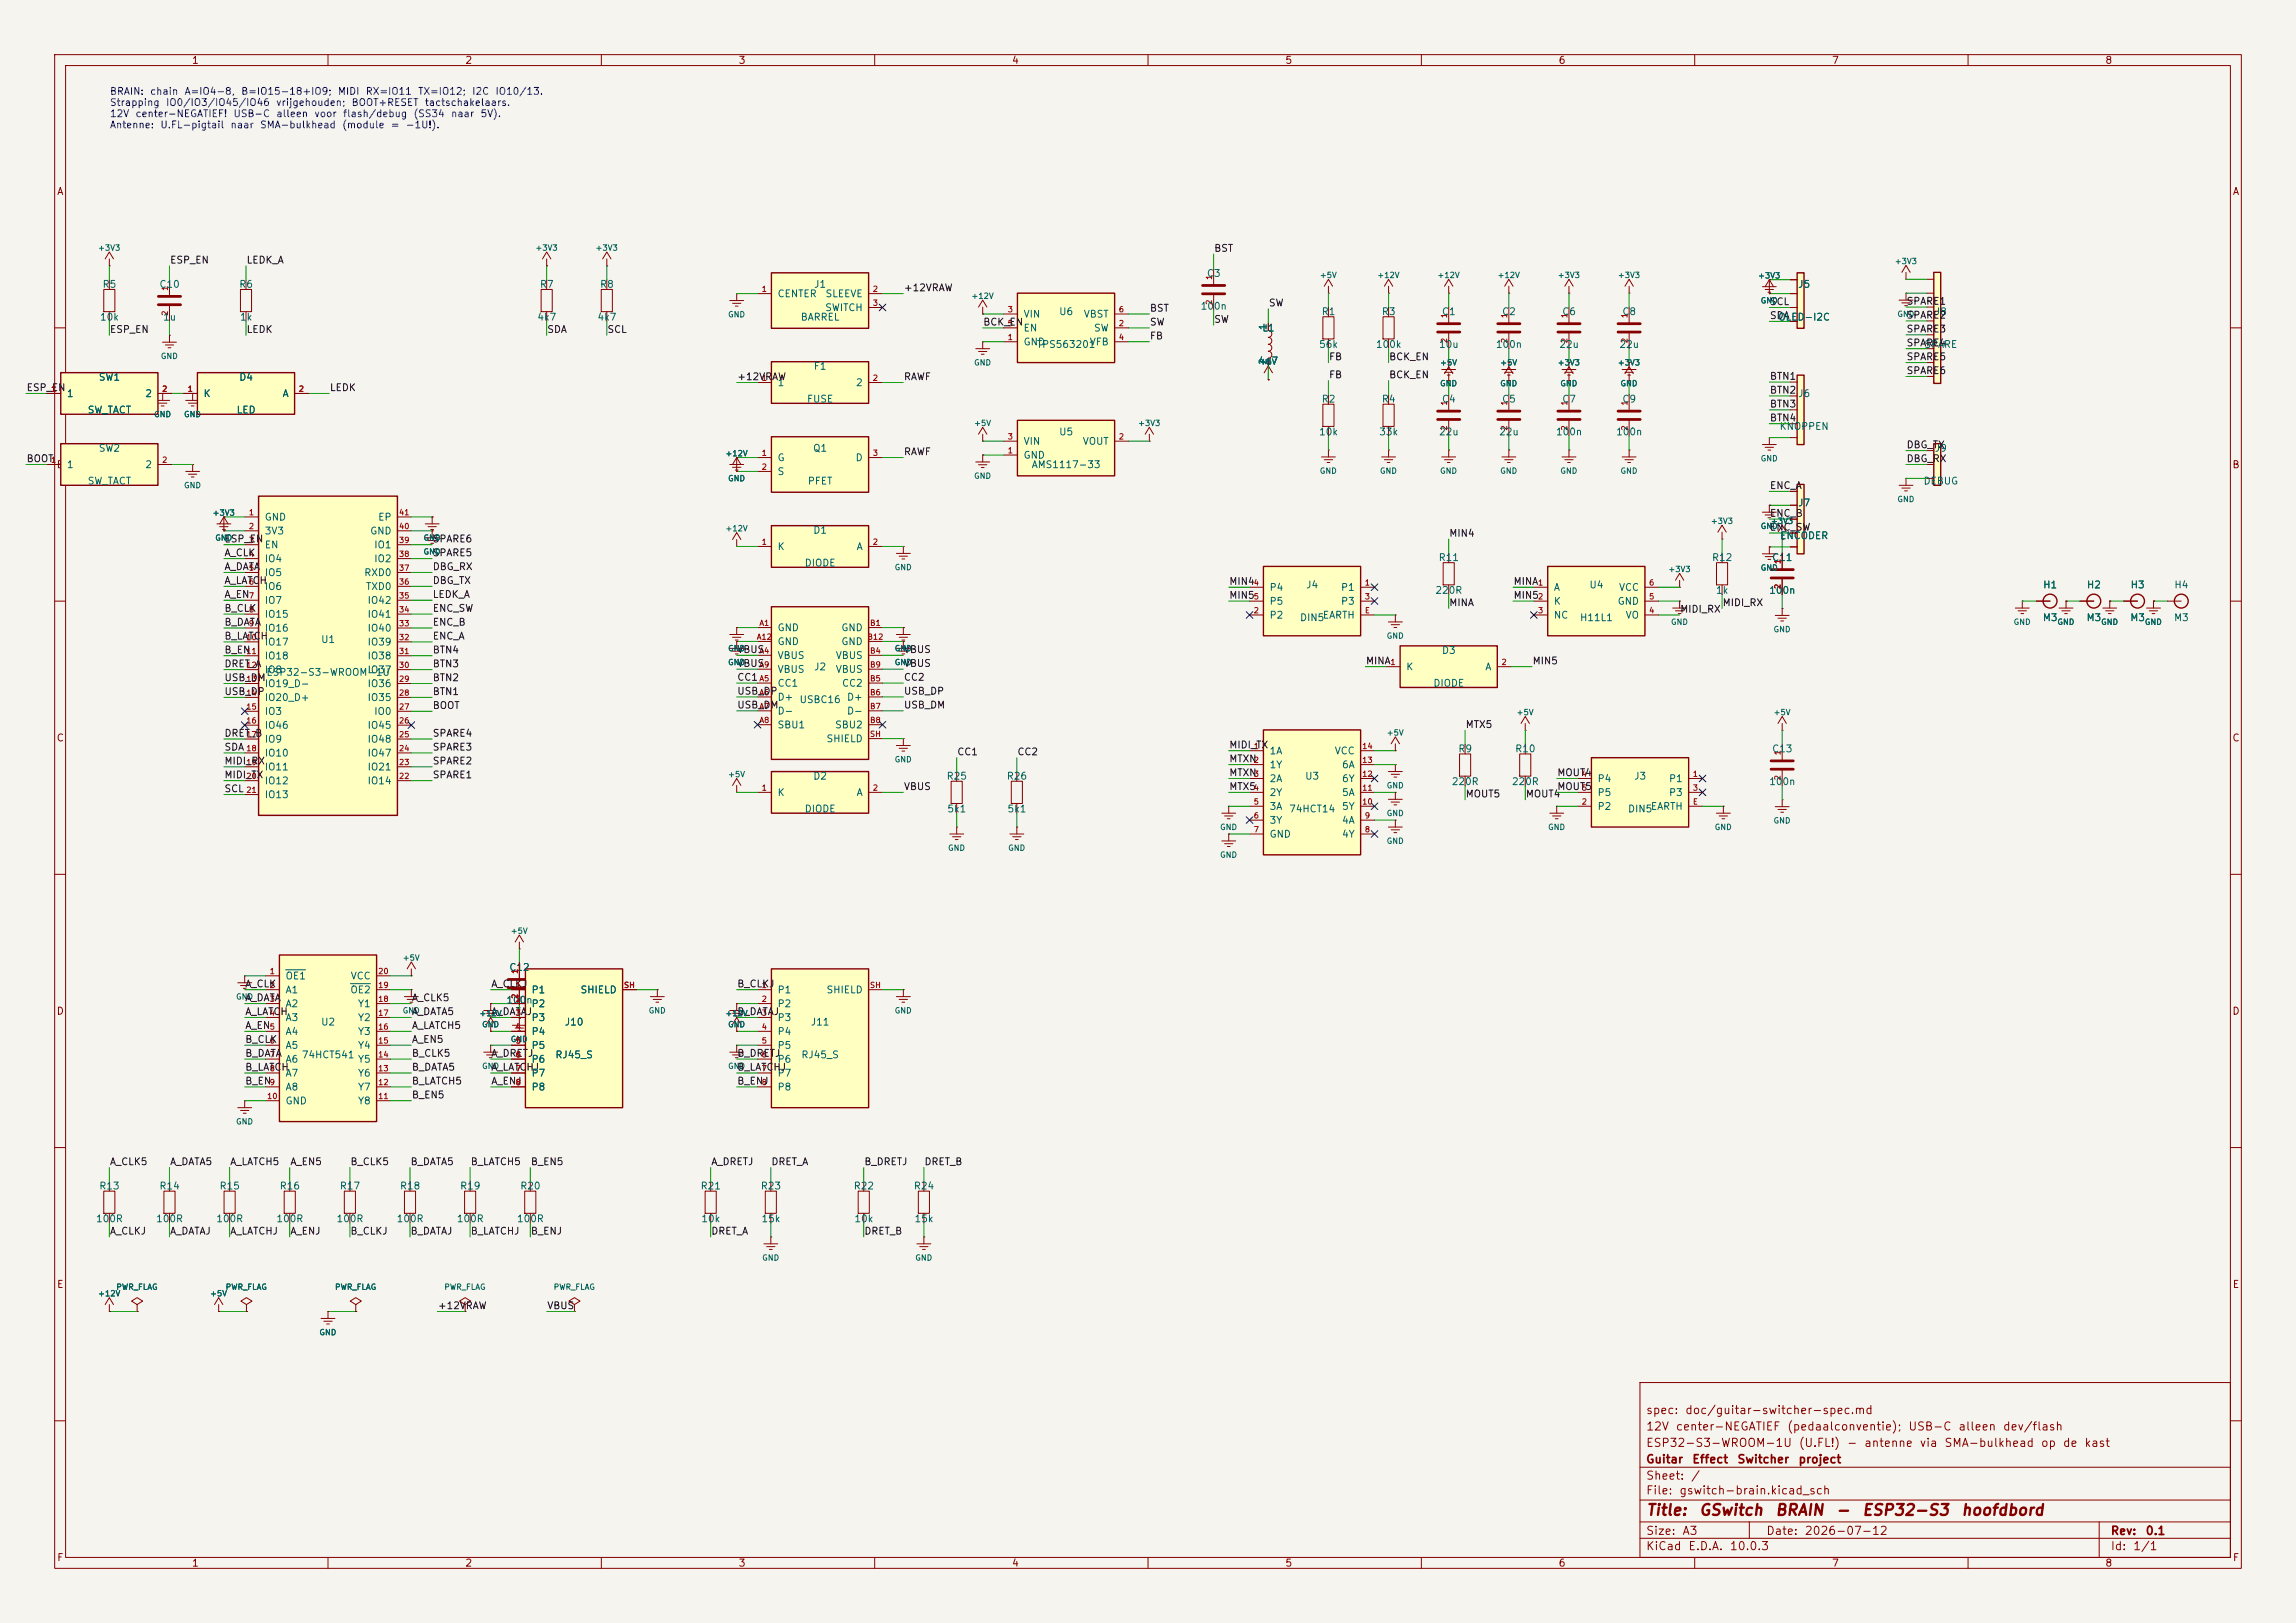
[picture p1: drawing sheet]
<svg xmlns="http://www.w3.org/2000/svg" width="420mm" height="297mm" viewBox="0 0 420 297" stroke-linecap="round" stroke-linejoin="round" font-family="sans-serif">
<defs><g id="words">
<g font-size="2" fill="#840000">
<text x="301" y="277.8">Title:</text>
<text x="310.7" y="277.8">GSwitch</text>
<text x="324.6" y="277.8">BRAIN</text>
<text x="335.7" y="277.8">-</text>
<text x="340.5" y="277.8">ESP32-S3</text>
<text x="358.6" y="277.8">hoofdbord</text>
</g>
<g font-size="1.5" fill="#840000">
<text x="301" y="262.1">12V</text>
<text x="301" y="259.1">spec:</text>
<text x="306.4" y="262.1">center-NEGATIEF</text>
<text x="308.1" y="259.1">doc/guitar-switcher-spec.md</text>
<text x="326.8" y="262.1">(pedaalconventie);</text>
<text x="349" y="262.1">USB-C</text>
<text x="358.1" y="262.1">alleen</text>
<text x="366.3" y="262.1">dev/flash</text>
<text x="301" y="268.1">Guitar</text>
<text x="301" y="265.1">ESP32-S3-WROOM-1U</text>
<text x="309.4" y="268.1">Effect</text>
<text x="317.7" y="268.1">Switcher</text>
<text x="328.9" y="268.1">project</text>
<text x="328.9" y="265.1">(U.FL!)</text>
<text x="337.7" y="265.1">-</text>
<text x="340.9" y="265.1">antenne</text>
<text x="351" y="265.1">via</text>
<text x="355.6" y="265.1">SMA-bulkhead</text>
<text x="373.2" y="265.1">op</text>
<text x="377.2" y="265.1">de</text>
<text x="381.2" y="265.1">kast</text>
<text x="301" y="273.8">File:</text>
<text x="301" y="271.1">Sheet:</text>
<text x="307.1" y="273.8">gswitch-brain.kicad_sch</text>
<text x="309.2" y="271.1">/</text>
<text x="301" y="281.2">Size:</text>
<text x="307.6" y="281.2">A3</text>
<text x="323" y="281.2">Date:</text>
<text x="330" y="281.2">2026-07-12</text>
<text x="386" y="281.2">Rev:</text>
<text x="392.4" y="281.2">0.1</text>
<text x="301" y="284">KiCad</text>
<text x="308.7" y="284">E.D.A.</text>
<text x="316.3" y="284">10.0.3</text>
<text x="386" y="284">Id:</text>
<text x="390.1" y="284">1/1</text>
</g>
<g font-size="1.3" fill="#840000">
<text x="35" y="12">1</text>
<text x="85" y="12">2</text>
<text x="135" y="12">3</text>
<text x="185" y="12">4</text>
<text x="235" y="12">5</text>
<text x="285" y="12">6</text>
<text x="335" y="12">7</text>
<text x="385" y="12">8</text>
<text x="10.3" y="36">A</text>
<text x="408.3" y="36">A</text>
<text x="10.3" y="86">B</text>
<text x="408.2" y="86">B</text>
<text x="10.3" y="136">C</text>
<text x="408.2" y="136">C</text>
<text x="10.3" y="186">D</text>
<text x="408.2" y="186">D</text>
<text x="10.3" y="236">E</text>
<text x="408.3" y="236">E</text>
<text x="10.3" y="286">F</text>
<text x="35" y="287">1</text>
<text x="85" y="287">2</text>
<text x="135" y="287">3</text>
<text x="185" y="287">4</text>
<text x="235" y="287">5</text>
<text x="285" y="287">6</text>
<text x="335" y="287">7</text>
<text x="385" y="287">8</text>
<text x="408.3" y="286">F</text>
</g>
<g font-size="1.3" fill="#0000c2">
<text x="20" y="17.7">BRAIN:</text>
<text x="27.3" y="17.7">chain</text>
<text x="33.7" y="17.7">A=IO4-8,</text>
<text x="44" y="17.7">B=IO15-18+IO9;</text>
<text x="61.7" y="17.7">MIDI</text>
<text x="66.8" y="17.7">RX=IO11</text>
<text x="76.4" y="17.7">TX=IO12;</text>
<text x="86.3" y="17.7">I2C</text>
<text x="90.5" y="17.7">IO10/13.</text>
<text x="20" y="19.7">Strapping</text>
<text x="20" y="21.7">12V</text>
<text x="20" y="23.8">Antenne:</text>
<text x="24.7" y="21.7">center-NEGATIEF!</text>
<text x="29.2" y="23.8">U.FL-pigtail</text>
<text x="30.2" y="19.7">IO0/IO3/IO45/IO46</text>
<text x="42.1" y="23.8">naar</text>
<text x="42.6" y="21.7">USB-C</text>
<text x="47.5" y="23.8">SMA-bulkhead</text>
<text x="50.4" y="19.7">vrijgehouden;</text>
<text x="50.4" y="21.7">alleen</text>
<text x="57.4" y="21.7">voor</text>
<text x="62.5" y="23.8">(module</text>
<text x="62.6" y="21.7">flash/debug</text>
<text x="64.2" y="19.7">BOOT+RESET</text>
<text x="71.4" y="23.8">=</text>
<text x="74.1" y="23.8">-1U!).</text>
<text x="75.5" y="21.7">(SS34</text>
<text x="77.6" y="19.7">tactschakelaars.</text>
<text x="82.4" y="21.7">naar</text>
<text x="87.8" y="21.7">5V).</text>
</g>
<g font-size="1.3" fill="#0f0f0f">
<text x="222" y="46.4">BST</text>
<text x="31" y="48.5">ESP_EN</text>
<text x="45" y="48.5">LEDK_A</text>
<text x="165.2" y="53.6">+12VRAW</text>
<text x="179.8" y="59.9">BCK_EN</text>
<text x="210.2" y="59.9">SW</text>
<text x="210.2" y="57.3">BST</text>
<text x="222" y="59.4">SW</text>
<text x="232" y="56.4">SW</text>
<text x="323.6" y="56.1">SCL</text>
<text x="323.6" y="58.7">SDA</text>
<text x="348.6" y="56.1">SPARE1</text>
<text x="348.6" y="58.6">SPARE2</text>
<text x="20" y="61.2">ESP_EN</text>
<text x="45" y="61.2">LEDK</text>
<text x="100" y="61.2">SDA</text>
<text x="111" y="61.2">SCL</text>
<text x="210.2" y="62.4">FB</text>
<text x="348.6" y="63.7">SPARE4</text>
<text x="348.6" y="61.1">SPARE3</text>
<text x="4.8" y="71.9">ESP_EN</text>
<text x="60.2" y="71.9">LEDK</text>
<text x="134.8" y="69.9">+12VRAW</text>
<text x="165.2" y="69.9">RAWF</text>
<text x="243" y="66.2">FB</text>
<text x="243" y="69.5">FB</text>
<text x="254" y="66.2">BCK_EN</text>
<text x="254" y="69.5">BCK_EN</text>
<text x="323.6" y="69.8">BTN1</text>
<text x="348.6" y="66.2">SPARE5</text>
<text x="348.6" y="68.8">SPARE6</text>
<text x="323.6" y="72.3">BTN2</text>
<text x="323.6" y="74.9">BTN3</text>
<text x="323.6" y="77.4">BTN4</text>
<text x="165.2" y="83.6">RAWF</text>
<text x="348.6" y="82.3">DBG_TX</text>
<text x="4.8" y="84.9">BOOT</text>
<text x="323.6" y="89.8">ENC_A</text>
<text x="348.6" y="84.9">DBG_RX</text>
<text x="323.6" y="94.9">ENC_B</text>
<text x="40.9" y="99.6">ESP_EN</text>
<text x="79" y="99.6">SPARE6</text>
<text x="265" y="98.5">MIN4</text>
<text x="323.6" y="97.4">ENC_SW</text>
<text x="40.9" y="102.1">A_CLK</text>
<text x="40.9" y="104.6">A_DATA</text>
<text x="40.9" y="107.2">A_LATCH</text>
<text x="79" y="104.6">DBG_RX</text>
<text x="79" y="102.1">SPARE5</text>
<text x="79" y="107.2">DBG_TX</text>
<text x="224.8" y="107.3">MIN4</text>
<text x="276.8" y="107.3">MINA</text>
<text x="40.9" y="109.7">A_EN</text>
<text x="40.9" y="112.3">B_CLK</text>
<text x="79" y="109.7">LEDK_A</text>
<text x="79" y="112.3">ENC_SW</text>
<text x="224.8" y="109.9">MIN5</text>
<text x="265" y="111.2">MINA</text>
<text x="276.8" y="109.9">MIN5</text>
<text x="307.2" y="112.4">MIDI_RX</text>
<text x="315" y="111.2">MIDI_RX</text>
<text x="40.9" y="114.8">B_DATA</text>
<text x="40.9" y="117.3">B_LATCH</text>
<text x="40.9" y="119.9">B_EN</text>
<text x="79" y="114.8">ENC_B</text>
<text x="79" y="117.3">ENC_A</text>
<text x="79" y="119.9">BTN4</text>
<text x="134.8" y="119.8">VBUS</text>
<text x="165.2" y="119.8">VBUS</text>
<text x="40.9" y="122.4">DRET_A</text>
<text x="40.9" y="125">USB_DM</text>
<text x="79" y="122.4">BTN3</text>
<text x="79" y="125">BTN2</text>
<text x="134.8" y="122.3">VBUS</text>
<text x="134.8" y="124.9">CC1</text>
<text x="165.2" y="122.3">VBUS</text>
<text x="165.2" y="124.9">CC2</text>
<text x="249.8" y="121.9">MINA</text>
<text x="280.2" y="121.9">MIN5</text>
<text x="40.9" y="127.5">USB_DP</text>
<text x="79" y="127.5">BTN1</text>
<text x="79" y="130">BOOT</text>
<text x="134.8" y="127.4">USB_DP</text>
<text x="134.8" y="130">USB_DM</text>
<text x="165.2" y="130">USB_DM</text>
<text x="165.2" y="127.4">USB_DP</text>
<text x="40.9" y="135.1">DRET_B</text>
<text x="40.9" y="137.7">SDA</text>
<text x="79" y="135.1">SPARE4</text>
<text x="79" y="137.7">SPARE3</text>
<text x="224.8" y="137.3">MIDI_TX</text>
<text x="268" y="133.5">MTX5</text>
<text x="40.9" y="140.2">MIDI_RX</text>
<text x="40.9" y="142.7">MIDI_TX</text>
<text x="79" y="140.2">SPARE2</text>
<text x="79" y="142.7">SPARE1</text>
<text x="175" y="138.5">CC1</text>
<text x="186" y="138.5">CC2</text>
<text x="224.8" y="139.8">MTXN</text>
<text x="224.8" y="142.3">MTXN</text>
<text x="284.8" y="142.3">MOUT4</text>
<text x="40.9" y="145.3">SCL</text>
<text x="165.2" y="144.9">VBUS</text>
<text x="224.8" y="144.9">MTX5</text>
<text x="268" y="146.2">MOUT5</text>
<text x="279" y="146.2">MOUT4</text>
<text x="284.8" y="144.9">MOUT5</text>
<text x="44.8" y="183.5">A_DATA</text>
<text x="44.8" y="181">A_CLK</text>
<text x="75.2" y="183.5">A_CLK5</text>
<text x="89.8" y="181">A_CLKJ</text>
<text x="134.8" y="181">B_CLKJ</text>
<text x="44.8" y="186.1">A_LATCH</text>
<text x="44.8" y="188.6">A_EN</text>
<text x="44.8" y="191.1">B_CLK</text>
<text x="75.2" y="191.1">A_EN5</text>
<text x="75.2" y="186.1">A_DATA5</text>
<text x="75.2" y="188.6">A_LATCH5</text>
<text x="89.8" y="186.1">A_DATAJ</text>
<text x="134.8" y="186.1">B_DATAJ</text>
<text x="44.8" y="193.7">B_DATA</text>
<text x="44.8" y="196.2">B_LATCH</text>
<text x="75.2" y="193.7">B_CLK5</text>
<text x="75.2" y="196.2">B_DATA5</text>
<text x="89.8" y="193.7">A_DRETJ</text>
<text x="89.8" y="196.2">A_LATCHJ</text>
<text x="134.8" y="193.7">B_DRETJ</text>
<text x="134.8" y="196.2">B_LATCHJ</text>
<text x="44.8" y="198.8">B_EN</text>
<text x="75.2" y="198.8">B_LATCH5</text>
<text x="75.2" y="201.3">B_EN5</text>
<text x="89.8" y="198.8">A_ENJ</text>
<text x="134.8" y="198.8">B_ENJ</text>
<text x="20" y="213.5">A_CLK5</text>
<text x="31" y="213.5">A_DATA5</text>
<text x="42" y="213.5">A_LATCH5</text>
<text x="53" y="213.5">A_EN5</text>
<text x="64" y="213.5">B_CLK5</text>
<text x="75" y="213.5">B_DATA5</text>
<text x="86" y="213.5">B_LATCH5</text>
<text x="97" y="213.5">B_EN5</text>
<text x="130" y="213.5">A_DRETJ</text>
<text x="141" y="213.5">DRET_A</text>
<text x="158" y="213.5">B_DRETJ</text>
<text x="169" y="213.5">DRET_B</text>
<text x="20" y="226.2">A_CLKJ</text>
<text x="31" y="226.2">A_DATAJ</text>
<text x="42" y="226.2">A_LATCHJ</text>
<text x="53" y="226.2">A_ENJ</text>
<text x="64" y="226.2">B_CLKJ</text>
<text x="75" y="226.2">B_DATAJ</text>
<text x="86" y="226.2">B_LATCHJ</text>
<text x="97" y="226.2">B_ENJ</text>
<text x="130" y="226.2">DRET_A</text>
<text x="158" y="226.2">DRET_B</text>
<text x="80" y="239.9">+12VRAW</text>
<text x="100" y="239.9">VBUS</text>
</g>
<g font-size="1.3" fill="#006464">
<text x="18.7" y="53">R5</text>
<text x="29.1" y="53">C10</text>
<text x="43.7" y="53">R6</text>
<text x="98.7" y="53">R7</text>
<text x="109.7" y="53">R8</text>
<text x="148.8" y="53">J1</text>
<text x="220.7" y="51">C3</text>
<text x="328.8" y="53">J5</text>
<text x="18.2" y="59">10k</text>
<text x="29.7" y="59">1u</text>
<text x="43.8" y="59">1k</text>
<text x="98.2" y="59">4k7</text>
<text x="109.2" y="59">4k7</text>
<text x="142.1" y="54.7">CENTER</text>
<text x="146.4" y="59">BARREL</text>
<text x="150.8" y="57.2">SWITCH</text>
<text x="150.9" y="54.7">SLEEVE</text>
<text x="187.1" y="58.4">VIN</text>
<text x="193.6" y="58">U6</text>
<text x="198.1" y="58.4">VBST</text>
<text x="219.5" y="57">100n</text>
<text x="241.7" y="58">R1</text>
<text x="252.7" y="58">R3</text>
<text x="263.7" y="58">C1</text>
<text x="274.7" y="58">C2</text>
<text x="285.7" y="58">C6</text>
<text x="296.7" y="58">C8</text>
<text x="325.2" y="59">OLED-I2C</text>
<text x="353.8" y="58">J8</text>
<text x="187.1" y="63.5">GND</text>
<text x="187.1" y="61">EN</text>
<text x="189.5" y="64">TPS563201</text>
<text x="199.2" y="63.5">VFB</text>
<text x="200" y="61">SW</text>
<text x="230.8" y="61">L1</text>
<text x="232" y="60.5" transform="rotate(-90 232 60.5)">1</text>
<text x="241.2" y="64">56k</text>
<text x="251.6" y="64">100k</text>
<text x="263.1" y="64">10u</text>
<text x="273.5" y="64">100n</text>
<text x="285.1" y="64">22u</text>
<text x="296.1" y="64">22u</text>
<text x="351.9" y="64">SPARE</text>
<text x="18" y="70">SW1</text>
<text x="43.7" y="70">D4</text>
<text x="142.1" y="71">1</text>
<text x="148.7" y="68">F1</text>
<text x="156.5" y="71">2</text>
<text x="230.1" y="67">4u7</text>
<text x="232" y="66.9" transform="rotate(-90 232 66.9)">2</text>
<text x="12.1" y="73">1</text>
<text x="15.9" y="76">SW_TACT</text>
<text x="26.5" y="73">2</text>
<text x="37.1" y="73">K</text>
<text x="43.2" y="76">LED</text>
<text x="51.6" y="73">A</text>
<text x="147.5" y="74">FUSE</text>
<text x="241.7" y="74">R2</text>
<text x="252.7" y="74">R4</text>
<text x="263.7" y="74">C4</text>
<text x="274.7" y="74">C5</text>
<text x="285.7" y="74">C7</text>
<text x="296.7" y="74">C9</text>
<text x="328.8" y="73">J6</text>
<text x="18" y="83">SW2</text>
<text x="148.6" y="83">Q1</text>
<text x="187.1" y="81.7">VIN</text>
<text x="193.6" y="80">U5</text>
<text x="198" y="81.7">VOUT</text>
<text x="241.2" y="80">10k</text>
<text x="252.2" y="80">33k</text>
<text x="263.1" y="80">22u</text>
<text x="274.1" y="80">22u</text>
<text x="284.5" y="80">100n</text>
<text x="295.5" y="80">100n</text>
<text x="325.4" y="79">KNOPPEN</text>
<text x="353.8" y="83">J9</text>
<text x="12.1" y="86">1</text>
<text x="15.9" y="89">SW_TACT</text>
<text x="26.5" y="86">2</text>
<text x="142.1" y="84.7">G</text>
<text x="142.1" y="87.2">S</text>
<text x="147.7" y="89">PFET</text>
<text x="156.4" y="84.7">D</text>
<text x="187.1" y="84.2">GND</text>
<text x="188.6" y="86">AMS1117-33</text>
<text x="351.8" y="89">DEBUG</text>
<text x="48.3" y="95.6">GND</text>
<text x="69.1" y="95.6">EP</text>
<text x="328.8" y="93">J7</text>
<text x="48.3" y="98.1">3V3</text>
<text x="48.3" y="100.7">EN</text>
<text x="67.6" y="98.1">GND</text>
<text x="68.3" y="100.7">IO1</text>
<text x="142.1" y="101">K</text>
<text x="148.7" y="98">D1</text>
<text x="156.6" y="101">A</text>
<text x="325.5" y="99">ENCODER</text>
<text x="48.3" y="103.2">IO4</text>
<text x="48.3" y="105.7">IO5</text>
<text x="66.5" y="105.7">RXD0</text>
<text x="68.3" y="103.2">IO2</text>
<text x="147.1" y="104">DIODE</text>
<text x="238.8" y="108">J4</text>
<text x="263.1" y="103">R11</text>
<text x="290.6" y="108">U4</text>
<text x="313.1" y="103">R12</text>
<text x="324.1" y="103">C11</text>
<text x="373.6" y="108">H1</text>
<text x="381.6" y="108">H2</text>
<text x="389.6" y="108">H3</text>
<text x="397.6" y="108">H4</text>
<text x="48.3" y="108.3">IO6</text>
<text x="48.3" y="110.8">IO7</text>
<text x="48.3" y="113.4">IO15</text>
<text x="66.8" y="108.3">TXD0</text>
<text x="67.1" y="113.4">IO41</text>
<text x="67.1" y="110.8">IO42</text>
<text x="232.1" y="113.5">P2</text>
<text x="232.1" y="108.4">P4</text>
<text x="232.1" y="111">P5</text>
<text x="237.7" y="114">DIN5</text>
<text x="241.9" y="113.5">EARTH</text>
<text x="245.2" y="108.4">P1</text>
<text x="245.2" y="111">P3</text>
<text x="262.4" y="109">220R</text>
<text x="284.1" y="108.4">A</text>
<text x="284.1" y="111">K</text>
<text x="284.1" y="113.5">NC</text>
<text x="288.9" y="114">H11L1</text>
<text x="295.8" y="111">GND</text>
<text x="296" y="108.4">VCC</text>
<text x="297.3" y="113.5">VO</text>
<text x="313.8" y="109">1k</text>
<text x="323.5" y="109">100n</text>
<text x="373.6" y="114">M3</text>
<text x="381.6" y="114">M3</text>
<text x="389.6" y="114">M3</text>
<text x="397.6" y="114">M3</text>
<text x="48.3" y="115.9">IO16</text>
<text x="48.3" y="118.4">IO17</text>
<text x="58.6" y="118">U1</text>
<text x="67.1" y="118.4">IO39</text>
<text x="67.1" y="115.9">IO40</text>
<text x="142.1" y="115.8">GND</text>
<text x="142.1" y="118.4">GND</text>
<text x="153.8" y="115.8">GND</text>
<text x="153.8" y="118.4">GND</text>
<text x="263.7" y="120">D3</text>
<text x="48.3" y="121">IO18</text>
<text x="48.3" y="123.5">IO8</text>
<text x="48.6" y="124">ESP32-S3-WROOM-1U</text>
<text x="67.1" y="123.5">IO37</text>
<text x="67.1" y="121">IO38</text>
<text x="142.1" y="120.9">VBUS</text>
<text x="142.1" y="126">CC1</text>
<text x="142.1" y="123.4">VBUS</text>
<text x="148.8" y="123">J2</text>
<text x="152.8" y="120.9">VBUS</text>
<text x="152.8" y="123.4">VBUS</text>
<text x="153.9" y="126">CC2</text>
<text x="257.1" y="123">K</text>
<text x="262.1" y="126">DIODE</text>
<text x="271.6" y="123">A</text>
<text x="48.3" y="126.1">IO19_D-</text>
<text x="48.3" y="128.6">IO20_D+</text>
<text x="48.3" y="131.1">IO3</text>
<text x="67.1" y="128.6">IO35</text>
<text x="67.1" y="126.1">IO36</text>
<text x="68.3" y="131.1">IO0</text>
<text x="142.1" y="128.5">D+</text>
<text x="142.1" y="131.1">D-</text>
<text x="146.1" y="129">USBC16</text>
<text x="154.8" y="128.5">D+</text>
<text x="154.8" y="131.1">D-</text>
<text x="48.3" y="133.7">IO46</text>
<text x="48.3" y="136.2">IO9</text>
<text x="67.1" y="136.2">IO48</text>
<text x="67.1" y="133.7">IO45</text>
<text x="142.1" y="133.6">SBU1</text>
<text x="151.1" y="136.1">SHIELD</text>
<text x="152.7" y="133.6">SBU2</text>
<text x="266.7" y="138">R9</text>
<text x="277.1" y="138">R10</text>
<text x="324.1" y="138">C13</text>
<text x="48.3" y="138.8">IO10</text>
<text x="48.3" y="141.3">IO11</text>
<text x="48.3" y="143.8">IO12</text>
<text x="67.1" y="143.8">IO14</text>
<text x="67.1" y="141.3">IO21</text>
<text x="67.1" y="138.8">IO47</text>
<text x="148.7" y="143">D2</text>
<text x="173.1" y="143">R25</text>
<text x="184.1" y="143">R26</text>
<text x="232.1" y="138.4">1A</text>
<text x="232.1" y="140.9">1Y</text>
<text x="232.1" y="143.4">2A</text>
<text x="238.6" y="143">U3</text>
<text x="244" y="138.4">VCC</text>
<text x="245.4" y="143.4">6Y</text>
<text x="245.4" y="140.9">6A</text>
<text x="265.4" y="144">220R</text>
<text x="276.4" y="144">220R</text>
<text x="292.1" y="143.4">P4</text>
<text x="298.8" y="143">J3</text>
<text x="305.2" y="143.4">P1</text>
<text x="323.5" y="144">100n</text>
<text x="48.3" y="146.4">IO13</text>
<text x="142.1" y="146">K</text>
<text x="147.1" y="149">DIODE</text>
<text x="156.6" y="146">A</text>
<text x="173.2" y="149">5k1</text>
<text x="184.2" y="149">5k1</text>
<text x="232.1" y="146">2Y</text>
<text x="232.1" y="148.5">3A</text>
<text x="235.7" y="149">74HCT14</text>
<text x="245.4" y="148.5">5Y</text>
<text x="245.4" y="146">5A</text>
<text x="292.1" y="148.5">P2</text>
<text x="292.1" y="146">P5</text>
<text x="297.7" y="149">DIN5</text>
<text x="301.9" y="148.5">EARTH</text>
<text x="305.2" y="146">P3</text>
<text x="232.1" y="151.1">3Y</text>
<text x="232.1" y="153.6">GND</text>
<text x="245.4" y="153.6">4Y</text>
<text x="245.4" y="151.1">4A</text>
<text x="52.1" y="179.5">OE1</text>
<text x="64" y="179.5">VCC</text>
<text x="93.1" y="178">C12</text>
<text x="52.1" y="182.1">A1</text>
<text x="52.1" y="184.6">A2</text>
<text x="64" y="182.1">OE2</text>
<text x="65.4" y="184.6">Y1</text>
<text x="92.5" y="184">100n</text>
<text x="97.1" y="182.1">P1</text>
<text x="97.1" y="184.6">P2</text>
<text x="106.1" y="182.1">SHIELD</text>
<text x="142.1" y="182.1">P1</text>
<text x="142.1" y="184.6">P2</text>
<text x="151.1" y="182.1">SHIELD</text>
<text x="52.1" y="187.2">A3</text>
<text x="52.1" y="189.7">A4</text>
<text x="58.6" y="188">U2</text>
<text x="65.4" y="189.7">Y3</text>
<text x="65.4" y="187.2">Y2</text>
<text x="97.1" y="187.2">P3</text>
<text x="97.1" y="189.7">P4</text>
<text x="103.2" y="188">J10</text>
<text x="142.1" y="187.2">P3</text>
<text x="142.1" y="189.7">P4</text>
<text x="148.2" y="188">J11</text>
<text x="52.1" y="192.2">A5</text>
<text x="52.1" y="194.8">A6</text>
<text x="52.1" y="197.3">A7</text>
<text x="55.1" y="194">74HCT541</text>
<text x="65.4" y="197.3">Y6</text>
<text x="65.4" y="194.8">Y5</text>
<text x="65.4" y="192.2">Y4</text>
<text x="97.1" y="192.2">P5</text>
<text x="97.1" y="194.8">P6</text>
<text x="97.1" y="197.3">P7</text>
<text x="101.5" y="194">RJ45_S</text>
<text x="142.1" y="192.2">P5</text>
<text x="142.1" y="194.8">P6</text>
<text x="142.1" y="197.3">P7</text>
<text x="146.5" y="194">RJ45_S</text>
<text x="52.1" y="199.9">A8</text>
<text x="52.1" y="202.4">GND</text>
<text x="65.4" y="202.4">Y8</text>
<text x="65.4" y="199.9">Y7</text>
<text x="97.1" y="199.9">P8</text>
<text x="142.1" y="199.9">P8</text>
<text x="18.1" y="218">R13</text>
<text x="29.1" y="218">R14</text>
<text x="40.1" y="218">R15</text>
<text x="51.1" y="218">R16</text>
<text x="62.1" y="218">R17</text>
<text x="73.1" y="218">R18</text>
<text x="84.1" y="218">R19</text>
<text x="95.1" y="218">R20</text>
<text x="128.1" y="218">R21</text>
<text x="139.1" y="218">R23</text>
<text x="156.1" y="218">R22</text>
<text x="167.1" y="218">R24</text>
<text x="17.4" y="224">100R</text>
<text x="28.4" y="224">100R</text>
<text x="39.4" y="224">100R</text>
<text x="50.4" y="224">100R</text>
<text x="61.4" y="224">100R</text>
<text x="72.4" y="224">100R</text>
<text x="83.4" y="224">100R</text>
<text x="94.4" y="224">100R</text>
<text x="128.2" y="224">10k</text>
<text x="139.2" y="224">15k</text>
<text x="156.2" y="224">10k</text>
<text x="167.2" y="224">15k</text>
</g>
<g font-size="1" fill="#006464">
<text x="17.8" y="46.1">+3V3</text>
<text x="97.8" y="46.1">+3V3</text>
<text x="108.8" y="46.1">+3V3</text>
<text x="241.3" y="51.1">+5V</text>
<text x="251.8" y="51.1">+12V</text>
<text x="262.8" y="51.1">+12V</text>
<text x="273.8" y="51.1">+12V</text>
<text x="284.8" y="51.1">+3V3</text>
<text x="295.8" y="51.1">+3V3</text>
<text x="321.5" y="51.2">+3V3</text>
<text x="346.5" y="48.6">+3V3</text>
<text x="133.1" y="58.3">GND</text>
<text x="177.6" y="54.9">+12V</text>
<text x="322" y="55.8">GND</text>
<text x="347" y="58.2">GND</text>
<text x="29.3" y="65.9">GND</text>
<text x="178.1" y="67.1">GND</text>
<text x="230.3" y="67">+5V</text>
<text x="263.3" y="70.9">GND</text>
<text x="263.3" y="67.1">+5V</text>
<text x="274.3" y="70.9">GND</text>
<text x="274.3" y="67.1">+5V</text>
<text x="284.8" y="67.1">+3V3</text>
<text x="285.3" y="70.9">GND</text>
<text x="295.8" y="67.1">+3V3</text>
<text x="296.3" y="70.9">GND</text>
<text x="28.1" y="76.6">GND</text>
<text x="33.6" y="76.6">GND</text>
<text x="132.6" y="83.7">+12V</text>
<text x="178.1" y="78.2">+5V</text>
<text x="208.1" y="78.2">+3V3</text>
<text x="33.6" y="89.6">GND</text>
<text x="133.1" y="88.3">GND</text>
<text x="178.1" y="87.9">GND</text>
<text x="241.3" y="86.9">GND</text>
<text x="252.3" y="86.9">GND</text>
<text x="263.3" y="86.9">GND</text>
<text x="274.3" y="86.9">GND</text>
<text x="285.3" y="86.9">GND</text>
<text x="296.3" y="86.9">GND</text>
<text x="322" y="84.7">GND</text>
<text x="38.8" y="94.6">+3V3</text>
<text x="347" y="92.1">GND</text>
<text x="39.3" y="99.2">GND</text>
<text x="77.4" y="99.2">GND</text>
<text x="77.4" y="101.7">GND</text>
<text x="132.6" y="97.5">+12V</text>
<text x="312.8" y="96.1">+3V3</text>
<text x="322" y="97">GND</text>
<text x="323.8" y="96.1">+3V3</text>
<text x="163.6" y="104.6">GND</text>
<text x="305.1" y="104.9">+3V3</text>
<text x="322" y="104.7">GND</text>
<text x="133.1" y="119.4">GND</text>
<text x="163.6" y="119.4">GND</text>
<text x="253.6" y="117.1">GND</text>
<text x="305.6" y="114.6">GND</text>
<text x="324.3" y="115.9">GND</text>
<text x="368.2" y="114.6">GND</text>
<text x="376.2" y="114.6">GND</text>
<text x="384.2" y="114.6">GND</text>
<text x="392.2" y="114.6">GND</text>
<text x="133.1" y="122">GND</text>
<text x="163.6" y="122">GND</text>
<text x="277.3" y="131.1">+5V</text>
<text x="324.3" y="131.1">+5V</text>
<text x="253.6" y="134.9">+5V</text>
<text x="133.1" y="142.5">+5V</text>
<text x="163.6" y="139.7">GND</text>
<text x="253.6" y="149.6">GND</text>
<text x="253.6" y="144.5">GND</text>
<text x="173.3" y="155.9">GND</text>
<text x="184.3" y="155.9">GND</text>
<text x="223.1" y="152.1">GND</text>
<text x="253.6" y="154.7">GND</text>
<text x="283.1" y="152.1">GND</text>
<text x="313.6" y="152.1">GND</text>
<text x="324.3" y="150.9">GND</text>
<text x="223.1" y="157.2">GND</text>
<text x="93.3" y="171.1">+5V</text>
<text x="73.6" y="176">+5V</text>
<text x="43.1" y="183.2">GND</text>
<text x="73.6" y="185.7">GND</text>
<text x="118.6" y="185.7">GND</text>
<text x="163.6" y="185.7">GND</text>
<text x="87.6" y="186.2">+12V</text>
<text x="88.1" y="188.2">GND</text>
<text x="93.3" y="190.9">GND</text>
<text x="132.6" y="186.2">+12V</text>
<text x="133.1" y="188.2">GND</text>
<text x="88.1" y="195.9">GND</text>
<text x="133.1" y="195.9">GND</text>
<text x="43.1" y="206">GND</text>
<text x="139.3" y="230.9">GND</text>
<text x="167.3" y="230.9">GND</text>
<text x="17.8" y="237.5">+12V</text>
<text x="21.2" y="236.3">PWR_FLAG</text>
<text x="38.3" y="237.5">+5V</text>
<text x="41.2" y="236.3">PWR_FLAG</text>
<text x="61.2" y="236.3">PWR_FLAG</text>
<text x="81.2" y="236.3">PWR_FLAG</text>
<text x="101.2" y="236.3">PWR_FLAG</text>
<text x="58.3" y="244.6">GND</text>
</g>
<g font-size="1" fill="#a90000">
<text x="30.9" y="53.3" transform="rotate(-90 30.9 53.3)">1</text>
<text x="139.2" y="53.7">1</text>
<text x="159.6" y="53.7">2</text>
<text x="221.9" y="51.3" transform="rotate(-90 221.9 51.3)">1</text>
<text x="30.9" y="57.9" transform="rotate(-90 30.9 57.9)">2</text>
<text x="159.6" y="56.2">3</text>
<text x="184.2" y="57.4">3</text>
<text x="184.2" y="59.9">5</text>
<text x="204.6" y="59.9">2</text>
<text x="204.6" y="57.4">6</text>
<text x="221.9" y="55.9" transform="rotate(-90 221.9 55.9)">2</text>
<text x="264.9" y="58.3" transform="rotate(-90 264.9 58.3)">1</text>
<text x="275.9" y="58.3" transform="rotate(-90 275.9 58.3)">1</text>
<text x="286.9" y="58.3" transform="rotate(-90 286.9 58.3)">1</text>
<text x="297.9" y="58.3" transform="rotate(-90 297.9 58.3)">1</text>
<text x="184.2" y="62.5">1</text>
<text x="204.6" y="62.5">4</text>
<text x="264.9" y="62.9" transform="rotate(-90 264.9 62.9)">2</text>
<text x="275.9" y="62.9" transform="rotate(-90 275.9 62.9)">2</text>
<text x="286.9" y="62.9" transform="rotate(-90 286.9 62.9)">2</text>
<text x="297.9" y="62.9" transform="rotate(-90 297.9 62.9)">2</text>
<text x="9.2" y="71.9">1</text>
<text x="29.6" y="71.9">2</text>
<text x="34.2" y="71.9">1</text>
<text x="54.6" y="71.9">2</text>
<text x="139.2" y="69.9">1</text>
<text x="159.6" y="69.9">2</text>
<text x="264.9" y="74.3" transform="rotate(-90 264.9 74.3)">1</text>
<text x="275.9" y="74.3" transform="rotate(-90 275.9 74.3)">1</text>
<text x="286.9" y="74.3" transform="rotate(-90 286.9 74.3)">1</text>
<text x="297.9" y="74.3" transform="rotate(-90 297.9 74.3)">1</text>
<text x="139.2" y="83.7">1</text>
<text x="159.6" y="83.7">3</text>
<text x="184.2" y="83.2">1</text>
<text x="184.2" y="80.7">3</text>
<text x="204.6" y="80.7">2</text>
<text x="264.9" y="78.9" transform="rotate(-90 264.9 78.9)">2</text>
<text x="275.9" y="78.9" transform="rotate(-90 275.9 78.9)">2</text>
<text x="286.9" y="78.9" transform="rotate(-90 286.9 78.9)">2</text>
<text x="297.9" y="78.9" transform="rotate(-90 297.9 78.9)">2</text>
<text x="9.2" y="84.9">1</text>
<text x="29.6" y="84.9">2</text>
<text x="139.2" y="86.2">2</text>
<text x="45.4" y="94.5">1</text>
<text x="72.9" y="94.5">41</text>
<text x="45.4" y="97.1">2</text>
<text x="45.4" y="99.6">3</text>
<text x="72.9" y="99.6">39</text>
<text x="72.9" y="97.1">40</text>
<text x="139.2" y="99.9">1</text>
<text x="159.6" y="99.9">2</text>
<text x="45.4" y="102.1">4</text>
<text x="45.4" y="104.7">5</text>
<text x="45.4" y="107.2">6</text>
<text x="72.9" y="107.2">36</text>
<text x="72.9" y="104.7">37</text>
<text x="72.9" y="102.1">38</text>
<text x="229.2" y="107.4">4</text>
<text x="249.6" y="107.4">1</text>
<text x="281.2" y="107.4">1</text>
<text x="301.6" y="107.4">6</text>
<text x="325.9" y="107.9" transform="rotate(-90 325.9 107.9)">2</text>
<text x="325.9" y="103.3" transform="rotate(-90 325.9 103.3)">1</text>
<text x="45.4" y="109.8">7</text>
<text x="45.4" y="112.3">8</text>
<text x="72.9" y="112.3">34</text>
<text x="72.9" y="109.8">35</text>
<text x="229.2" y="112.5">2</text>
<text x="229.2" y="109.9">5</text>
<text x="249.6" y="109.9">3</text>
<text x="249.6" y="112.5">E</text>
<text x="281.2" y="109.9">2</text>
<text x="281.2" y="112.5">3</text>
<text x="301.6" y="112.5">4</text>
<text x="301.6" y="109.9">5</text>
<text x="44.9" y="117.4">10</text>
<text x="44.9" y="119.9">11</text>
<text x="45.4" y="114.8">9</text>
<text x="72.9" y="119.9">31</text>
<text x="72.9" y="117.4">32</text>
<text x="72.9" y="114.8">33</text>
<text x="138.3" y="117.3">A12</text>
<text x="138.8" y="114.8">A1</text>
<text x="138.8" y="119.8">A4</text>
<text x="158.6" y="117.3">B12</text>
<text x="159.1" y="114.8">B1</text>
<text x="159.1" y="119.8">B4</text>
<text x="44.9" y="122.5">12</text>
<text x="44.9" y="125">13</text>
<text x="72.9" y="125">29</text>
<text x="72.9" y="122.5">30</text>
<text x="138.8" y="124.9">A5</text>
<text x="138.8" y="122.4">A9</text>
<text x="159.1" y="124.9">B5</text>
<text x="159.1" y="122.4">B9</text>
<text x="254.2" y="121.9">1</text>
<text x="274.6" y="121.9">2</text>
<text x="44.9" y="127.5">14</text>
<text x="44.9" y="130.1">15</text>
<text x="72.9" y="130.1">27</text>
<text x="72.9" y="127.5">28</text>
<text x="138.8" y="127.5">A6</text>
<text x="138.8" y="130">A7</text>
<text x="159.1" y="127.5">B6</text>
<text x="159.1" y="130">B7</text>
<text x="44.9" y="132.6">16</text>
<text x="44.9" y="135.2">17</text>
<text x="44.9" y="137.7">18</text>
<text x="72.9" y="137.7">24</text>
<text x="72.9" y="135.2">25</text>
<text x="72.9" y="132.6">26</text>
<text x="138.8" y="132.5">A8</text>
<text x="159" y="135.1">SH</text>
<text x="159.1" y="132.5">B8</text>
<text x="229.2" y="137.3">1</text>
<text x="249.1" y="137.3">14</text>
<text x="44.9" y="140.2">19</text>
<text x="44.9" y="142.8">20</text>
<text x="72.9" y="142.8">22</text>
<text x="72.9" y="140.2">23</text>
<text x="229.2" y="139.8">2</text>
<text x="229.2" y="142.4">3</text>
<text x="249.1" y="142.4">12</text>
<text x="249.1" y="139.8">13</text>
<text x="289.2" y="142.4">4</text>
<text x="309.6" y="142.4">1</text>
<text x="325.9" y="142.9" transform="rotate(-90 325.9 142.9)">2</text>
<text x="325.9" y="138.3" transform="rotate(-90 325.9 138.3)">1</text>
<text x="44.9" y="145.3">21</text>
<text x="139.2" y="144.9">1</text>
<text x="159.6" y="144.9">2</text>
<text x="229.2" y="144.9">4</text>
<text x="229.2" y="147.5">5</text>
<text x="249.1" y="147.5">10</text>
<text x="249.1" y="144.9">11</text>
<text x="289.2" y="147.5">2</text>
<text x="289.2" y="144.9">5</text>
<text x="309.6" y="144.9">3</text>
<text x="309.6" y="147.5">E</text>
<text x="229.2" y="150">6</text>
<text x="229.2" y="152.5">7</text>
<text x="249.6" y="152.5">8</text>
<text x="249.6" y="150">9</text>
<text x="49.2" y="178.5">1</text>
<text x="69.1" y="178.5">20</text>
<text x="94.9" y="178.3" transform="rotate(-90 94.9 178.3)">1</text>
<text x="49.2" y="181">2</text>
<text x="49.2" y="183.6">3</text>
<text x="69.1" y="183.6">18</text>
<text x="69.1" y="181">19</text>
<text x="94.2" y="181">1</text>
<text x="94.2" y="183.6">2</text>
<text x="94.9" y="182.9" transform="rotate(-90 94.9 182.9)">2</text>
<text x="114" y="181">SH</text>
<text x="139.2" y="181">1</text>
<text x="139.2" y="183.6">2</text>
<text x="159" y="181">SH</text>
<text x="49.2" y="186.1">4</text>
<text x="49.2" y="188.7">5</text>
<text x="49.2" y="191.2">6</text>
<text x="69.1" y="191.2">15</text>
<text x="69.1" y="188.7">16</text>
<text x="69.1" y="186.1">17</text>
<text x="94.2" y="186.1">3</text>
<text x="94.2" y="188.7">4</text>
<text x="94.2" y="191.2">5</text>
<text x="139.2" y="186.1">3</text>
<text x="139.2" y="188.7">4</text>
<text x="139.2" y="191.2">5</text>
<text x="49.2" y="193.7">7</text>
<text x="49.2" y="196.3">8</text>
<text x="69.1" y="196.3">13</text>
<text x="69.1" y="193.7">14</text>
<text x="94.2" y="193.7">6</text>
<text x="94.2" y="196.3">7</text>
<text x="139.2" y="193.7">6</text>
<text x="139.2" y="196.3">7</text>
<text x="48.8" y="201.4">10</text>
<text x="49.2" y="198.8">9</text>
<text x="69.1" y="201.4">11</text>
<text x="69.1" y="198.8">12</text>
<text x="94.2" y="198.8">8</text>
<text x="139.2" y="198.8">8</text>
</g>
</g></defs>
<path d="M0 0h420v297h-420z" fill="#f5f4ef" stroke="#f5f4ef" stroke-width=".18"/>
<g fill="none" stroke="#840000" stroke-width=".18">
<path d="M10 10h400v277h-400zM12 12h396v273h-396zM60 10v2M110 10v2M160 10v2M210 10v2M260 10v2M310 10v2M360 10v2M10 60h2M408 60h2M10 110h2"/>
<path d="M408 110h2M10 160h2M408 160h2M88.5 184.9h2.5M89 185.4h1.5M89.5 185.9h.5M89.8 183.6h.1M89.8 183.6v1.3M10 210h2M140 218h2v4h-2zM141 216.2v1.8M408 210h2"/>
<path d="M141 222v1.8M300 253h108v32h-108zM10 260h2M300 278.5h108M300 274.5h108M300 268.5h108M320 278.5v3M384 278.5v6.5M408 260h2M60 285v2M110 285v2M160 285v2"/>
<path d="M210 285v2M260 285v2M300 281.5h108M310 285v2M360 285v2"/>
</g>
<path d="M141.1 79.9h17.8v10.2h-17.8z" fill="#ffffc2"/>
<path d="M141.1 79.9h17.8v10.2h-17.8z" fill="none" stroke="#840000" stroke-width=".25"/>
<g fill="none" stroke="#840000" stroke-width=".18">
<path d="M242 58h2v4h-2zM243 56.2v1.8M178.5 63.8h2.5M179 64.3h1.5M179.5 64.8h.5M179.8 62.5h.1M179.8 62.5v1.3M243 62v1.8M138.6 83.7h2.5M138.6 86.3h2.5M158.9 83.7h2.5M74.5 177.3l.7-1.3 .8 1.3"/>
<path d="M75.2 178.6h.1M75.2 177.3v1.3M43.5 202.7h2.5M44 203.2h1.5M44.5 203.7h.5M44.8 201.4h.1M44.8 201.4v1.3M96 218h2v4h-2zM97 216.2v1.8M97 222v1.8M139.7 227.6h2.6M140.2 228.1h1.6"/>
<path d="M140.7 228.6h.6M141 226.4h.1M141 226.4v1.2"/>
</g>
<path d="M186.1 76.9h17.8v10.2h-17.8z" fill="#ffffc2"/>
<path d="M186.1 76.9h17.8v10.2h-17.8z" fill="none" stroke="#840000" stroke-width=".25"/>
<g fill="none" stroke="#840000" stroke-width=".18">
<path d="M179 79.5l.8-1.3 .7 1.3M179.8 79.5v1.2M133.5 85h2.5M134 85.5h1.5M134.5 86h.5M134.8 83.7h.1M134.8 83.7v1.3M179.8 80.7h.1M183.6 83.3h2.5M183.6 80.7h2.5M203.9 80.7h2.5M133.5 116.1h2.5"/>
<path d="M134 116.6h1.5M134.5 117.1h.5M134.8 114.8h.1M134.8 114.8v1.3M164 118.7h2.5M164.5 119.2h1.5M165 119.7h.5M165.2 117.4h.1M165.2 117.4v1.3M254 146.3h2.5M254.5 146.8h1.5M255 147.3h.5"/>
<path d="M255.2 145h.1M255.2 145v1.3M74 182.4h2.5M74.5 182.9h1.5M75 183.4h.5M75.2 181.1h.1M75.2 181.1v1.3M133.5 192.5h2.5M134 193h1.5M134.5 193.6h.5M134.8 191.3h.1M134.8 191.3v1.2"/>
<path d="M85.1 238.7l1-.6-1-.6-1 .6 1 .6v1.3M85.1 240h.1"/>
</g>
<path d="M141.1 49.9h17.8v10.2h-17.8z" fill="#ffffc2"/>
<path d="M141.1 49.9h17.8v10.2h-17.8z" fill="none" stroke="#840000" stroke-width=".25"/>
<g fill="none" stroke="#840000" stroke-width=".18">
<path d="M138.6 53.7h2.5M158.9 53.7h2.5M158.9 56.3h2.5M254 113.8h2.5M254.5 114.3h1.5M255 114.8h.5M255.2 112.5h.1M255.2 112.5v1.3M254 151.3h2.5M254.5 151.9h1.5M255 152.4h.5M255.2 150.1h.1"/>
<path d="M255.2 150.1v1.2M168 218h2v4h-2zM169 216.2v1.8M65.1 238.7l1-.6-1-.6-1 .6 1 .6v1.3M169 222v1.8M65.1 240h.1"/>
</g>
<path d="M256.1 118.2h17.8v7.6h-17.8z" fill="#ffffc2"/>
<path d="M256.1 118.2h17.8v7.6h-17.8z" fill="none" stroke="#840000" stroke-width=".25"/>
<path d="M253.6 122h2.5M273.9 122h2.5" fill="none" stroke="#840000" stroke-width=".18"/>
<path d="M51.1 174.8h17.8v30.4h-17.8z" fill="#ffffc2"/>
<path d="M51.1 174.8h17.8v30.4h-17.8z" fill="none" stroke="#840000" stroke-width=".25"/>
<g fill="none" stroke="#840000" stroke-width=".18">
<path d="M43.5 179.8h2.5M44.8 178.6h.1M44.8 178.6v1.2M48.6 178.6h2.5M68.9 178.6h2.5M44 180.3h1.5M44.5 180.9h.5M48.6 181.1h2.5M48.6 183.6h2.5M48.6 186.2h2.5M48.6 188.7h2.5M48.6 191.3h2.5"/>
<path d="M48.6 193.8h2.5M48.6 196.3h2.5M48.6 198.9h2.5M68.9 181.1h2.5M68.9 183.6h2.5M68.9 186.2h2.5M68.9 188.7h2.5M68.9 191.3h2.5M68.9 193.8h2.5M68.9 196.3h2.5M68.9 198.9h2.5M19 218h2v4h-2z"/>
<path d="M20 216.2v1.8M48.6 201.4h2.5M68.9 201.4h2.5M20 222v1.8"/>
</g>
<path d="M52.3 177.5h3.6M64.1 180h3.6" fill="none" stroke="#006464" stroke-width=".18"/>
<path d="M141.1 66.2h17.8v7.6h-17.8z" fill="#ffffc2"/>
<path d="M141.1 66.2h17.8v7.6h-17.8z" fill="none" stroke="#840000" stroke-width=".25"/>
<g fill="none" stroke="#840000" stroke-width=".18">
<path d="M138.6 70h2.5M158.9 70h2.5M178.5 84.5h2.5M179 85h1.5M179.5 85.6h.5M179.8 83.3h.1M179.8 83.3v1.2M133.5 118.7h2.5M134 119.2h1.5M134.5 119.7h.5M134.8 117.4h.1M134.8 117.4v1.3"/>
<path d="M223.5 153.9h2.5M224 154.4h1.5M224.5 154.9h.5M224.8 152.6h.1M224.8 152.6v1.3M19.2 238.7l.8-1.2 .8 1.2M20 238.7v1.3M25.1 238.7l1-.6-1-.6-1 .6 1 .6v1.3M167.7 227.6h2.6M168.2 228.1h1.6M168.7 228.6h.6M169 226.4h.1"/>
<path d="M169 226.4v1.2M20 240h.1M25.1 240h.1"/>
</g>
<path d="M141.1 177.3h17.8v25.4h-17.8z" fill="#ffffc2"/>
<path d="M141.1 177.3h17.8v25.4h-17.8z" fill="none" stroke="#840000" stroke-width=".25"/>
<g fill="none" stroke="#840000" stroke-width=".18">
<path d="M231.2 68.2l.8-1.2 .8 1.2M232 69.5h.1M232 68.2v1.3M254.5 136.1l.7-1.3 .8 1.3M255.2 137.4h.1M255.2 136.1v1.3M173.7 152.6h2.6M174.2 153.1h1.6M174.7 153.6h.6M175 151.3h.1M175 151.3v1.3M185 143h2v4h-2z"/>
<path d="M186 141.2v1.8M186 147v1.8M138.6 181.1h2.5M138.6 183.6h2.5M138.6 186.2h2.5M138.6 188.7h2.5M138.6 191.3h2.5M138.6 193.8h2.5M138.6 196.3h2.5M138.6 198.9h2.5M158.9 181.1h2.5M164 182.4h2.5"/>
<path d="M164.5 182.9h1.5M165 183.4h.5M165.2 181.1h.1M165.2 181.1v1.3M30 218h2v4h-2zM31 216.2v1.8M31 222v1.8"/>
</g>
<path d="M186.1 53.6h17.8v12.7h-17.8z" fill="#ffffc2"/>
<path d="M186.1 53.6h17.8v12.7h-17.8z" fill="none" stroke="#840000" stroke-width=".25"/>
<g fill="none" stroke="#840000" stroke-width=".18">
<path d="M133.5 55h2.5M134 55.5h1.5M134.5 56h.5M134.8 53.7h.1M134.8 53.7v1.3M183.6 57.5h2.5M203.9 57.5h2.5M183.6 62.5h2.5M183.6 60h2.5M203.9 62.5h2.5M203.9 60h2.5M174 143h2v4h-2z"/>
<path d="M175 141.2v1.8M175 147v1.8M223.5 148.8h2.5M224 149.3h1.5M224.5 149.8h.5M224.8 147.5h.1M224.8 147.5v1.3M41 218h2v4h-2zM42 216.2v1.8M52 218h2v4h-2zM53 216.2v1.8M74 218h2v4h-2z"/>
<path d="M75 216.2v1.8M157 218h2v4h-2zM158 216.2v1.8M39.2 238.7l.8-1.2 .8 1.2M40 238.7v1.3M42 222v1.8M45.1 238.7l1-.6-1-.6-1 .6 1 .6v1.3M53 222v1.8M75 222v1.8M105.1 238.7l1-.6-1-.6-1 .6 1 .6v1.3M158 222v1.8M40 240h.1"/>
<path d="M45.1 240h.1M58.7 241.3h2.6M59.2 241.8h1.6M59.7 242.3h.6M60 240h.1M60 240v1.3M105.1 240h.1"/>
</g>
<path d="M141.1 141.2h17.8v7.6h-17.8z" fill="#ffffc2"/>
<path d="M141.1 141.2h17.8v7.6h-17.8z" fill="none" stroke="#840000" stroke-width=".25"/>
<g fill="none" stroke="#840000" stroke-width=".18">
<path d="M209.5 79.5l.7-1.3 .8 1.3M210.2 79.5v1.2M210.2 80.7h.1M134 143.7l.8-1.2 .7 1.2M134.8 145h.1M134.8 143.7v1.3M138.6 145h2.5M158.9 145h2.5M94.2 172.4l.8-1.3 .8 1.3M95 173.6h.1M95 172.4v1.2M95 176.2v3"/>
<path d="M95 180.8v3M85 218h2v4h-2zM86 216.2v1.8M86 222v1.8"/>
</g>
<path d="M93 179.2h4M93 180.8h4" fill="none" stroke="#840000" stroke-width=".51"/>
<path d="M141.1 111h17.8v28h-17.8z" fill="#ffffc2"/>
<path d="M141.1 111h17.8v28h-17.8z" fill="none" stroke="#840000" stroke-width=".25"/>
<g fill="none" stroke="#840000" stroke-width=".18">
<path d="M241.7 83.6h2.6M242.2 84.1h1.6M242.7 84.6h.6M243 82.3h.1M243 82.3v1.3M138.6 114.8h2.5M138.6 119.9h2.5M138.6 117.4h2.5M158.9 114.8h2.5M158.9 119.9h2.5M158.9 117.4h2.5M138.6 125h2.5"/>
<path d="M138.6 127.5h2.5M138.6 130.1h2.5M138.6 132.6h2.5M138.6 122.5h2.5M158.9 125h2.5M158.9 127.5h2.5M158.9 130.1h2.5M158.9 132.6h2.5M158.9 122.5h2.5M158.9 135.2h2.5M164 136.4h2.5M164.5 136.9h1.5"/>
<path d="M165 137.4h.5M165.2 135.2h.1M165.2 135.2v1.2M184.7 152.6h2.6M185.2 153.1h1.6M185.7 153.6h.6M186 151.3h.1M186 151.3v1.3M88.5 192.5h2.5M89 193h1.5M89.5 193.6h.5M89.8 191.3h.1"/>
<path d="M89.8 191.3v1.2M93.7 187.6h2.6M94.2 188.1h1.6M94.7 188.6h.6M95 186.3h.1M95 186.3v1.3M129 218h2v4h-2zM130 216.2v1.8M130 222v1.8"/>
</g>
<path d="M96.1 177.3h17.8v25.4h-17.8z" fill="#ffffc2"/>
<path d="M96.1 177.3h17.8v25.4h-17.8z" fill="none" stroke="#840000" stroke-width=".25"/>
<g fill="none" stroke="#840000" stroke-width=".18">
<path d="M179 56.2l.8-1.3 .7 1.3M179.8 57.5h.1M179.8 56.2v1.3M222 49.2v3M222 53.8v3M232 59.2v1.3a.64 .64 0 0 1 .6 .6 .64 .64 0 0 1-.6 .6 .64 .64 0 0 1 .6 .7 .64 .64 0 0 1-.6 .6 .64 .64 0 0 1 .6 .6 .64 .64 0 0 1-.6 .7M242.2 52.4l.8-1.3 .8 1.3M243 53.7h.1M243 52.4v1.3M253 58h2v4h-2zM253.2 52.4l.8-1.3 .8 1.3M254 53.7h.1"/>
<path d="M254 52.4v1.3M254 56.2v1.8M232 64.3a.64 .64 0 0 1 .6 .6 .64 .64 0 0 1-.6 .7v1.2M242 74h2v4h-2zM243 72.2v1.8M243 78v1.8M254 62v1.8M164 101.3h2.5M164 116.1h2.5M164.5 101.8h1.5M164.5 116.6h1.5M165 102.3h.5"/>
<path d="M165 117.1h.5M165.2 100h.1M165.2 114.8h.1M165.2 100v1.3M165.2 114.8v1.3M89 187.5l.8-1.3 .7 1.3M89.8 188.7h.1M89.8 187.5v1.2M93.6 181.1h2.5M93.6 183.6h2.5M93.6 186.2h2.5M93.6 188.7h2.5"/>
<path d="M93.6 191.3h2.5M93.6 193.8h2.5M93.6 196.3h2.5M93.6 198.9h2.5M113.9 181.1h2.5M119 182.4h2.5M119.5 182.9h1.5M120 183.4h.5M120.2 181.1h.1M120.2 181.1v1.3M133.5 184.9h2.5M134 187.5l.8-1.3 .7 1.3"/>
<path d="M134 185.4h1.5M134.5 185.9h.5M134.8 183.6h.1M134.8 188.7h.1M134.8 183.6v1.3M134.8 187.5v1.2M63 218h2v4h-2zM64 216.2v1.8M64 222v1.8"/>
</g>
<path d="M220 52.2h4M220 53.8h4" fill="none" stroke="#840000" stroke-width=".51"/>
<path d="M231.1 133.6h17.8v22.8h-17.8z" fill="#ffffc2"/>
<path d="M231.1 133.6h17.8v22.8h-17.8z" fill="none" stroke="#840000" stroke-width=".25"/>
<g fill="none" stroke="#840000" stroke-width=".18">
<path d="M228.6 137.4h2.5M228.6 139.9h2.5M248.9 137.4h2.5M248.9 139.9h2.5M228.6 142.5h2.5M228.6 145h2.5M228.6 147.5h2.5M228.6 150.1h2.5M228.6 152.6h2.5M248.9 142.5h2.5M248.9 145h2.5M248.9 147.5h2.5"/>
<path d="M248.9 150.1h2.5M248.9 152.6h2.5"/>
</g>
<path d="M141.1 96.2h17.8v7.6h-17.8z" fill="#ffffc2"/>
<path d="M141.1 96.2h17.8v7.6h-17.8z" fill="none" stroke="#840000" stroke-width=".25"/>
<path d="M265 56.2v3M265 60.8v3M138.6 100h2.5M158.9 100h2.5" fill="none" stroke="#840000" stroke-width=".18"/>
<path d="M263 59.2h4M263 60.8h4" fill="none" stroke="#840000" stroke-width=".51"/>
<path d="M231.1 103.7h17.8v12.7h-17.8z" fill="#ffffc2"/>
<path d="M231.1 103.7h17.8v12.7h-17.8z" fill="none" stroke="#840000" stroke-width=".25"/>
<g fill="none" stroke="#840000" stroke-width=".18">
<path d="M264.2 52.4l.8-1.3 .8 1.3M265 53.7h.1M265 52.4v1.3M253 74h2v4h-2zM254 72.2v1.8M254 78v1.8M263.7 67.6h2.6M264.2 68.4l.8-1.3 .8 1.3M264.2 68.1h1.6M264.7 68.6h.6M265 66.4h.1M265 69.6h.1"/>
<path d="M265 66.4v1.2M265 68.4v1.2M265 72.2v3M265 76.8v3M252.7 83.6h2.6M253.2 84.1h1.6M253.7 84.6h.6M254 82.3h.1M254 82.3v1.3M263.7 83.6h2.6M264.2 84.1h1.6M264.7 84.6h.6"/>
<path d="M265 82.3h.1M265 82.3v1.3M228.6 107.5h2.5M228.6 112.5h2.5M228.6 110h2.5M248.9 107.5h2.5M248.9 112.5h2.5M248.9 110h2.5M264 103h2v4h-2zM265 101.2v1.8M265 107v1.8M255.2 139.9h.1"/>
<path d="M255.2 139.9v1.3M254 141.2h2.5M254.5 141.7h1.5M255 142.2h.5"/>
</g>
<path d="M263 75.2h4M263 76.8h4" fill="none" stroke="#840000" stroke-width=".51"/>
<path d="M47.3 90.8h25.4v58.4h-25.4z" fill="#ffffc2"/>
<path d="M47.3 90.8h25.4v58.4h-25.4z" fill="none" stroke="#840000" stroke-width=".25"/>
<g fill="none" stroke="#840000" stroke-width=".18">
<path d="M19 53h2v4h-2zM19.2 47.4l.8-1.3 .8 1.3M20 48.7h.1M20 47.4v1.3M20 51.2v1.8M20 57v1.8M99 53h2v4h-2zM99.2 47.4l.8-1.3 .8 1.3M100 48.7h.1M100 47.4v1.3M100 51.2v1.8M100 57v1.8"/>
<path d="M110 53h2v4h-2zM110.2 47.4l.8-1.3 .8 1.3M111 48.7h.1M111 47.4v1.3M111 51.2v1.8M111 57v1.8M34 86.3h2.5M34.5 86.8h1.5M35 87.3h.5M35.2 85h.1M35.2 85v1.3M39.7 95.9h2.5"/>
<path d="M40.2 95.9l.7-1.3 .8 1.3M40.2 96.4h1.5M40.7 96.9h.5M40.9 97.1h.1M40.9 94.6h.1M40.9 94.6v2.5M44.8 94.6h2.5M44.8 97.1h2.5M44.8 99.7h2.5M72.7 94.6h2.5M72.7 97.1h2.5M72.7 99.7h2.5"/>
<path d="M77.8 95.9h2.5M77.8 98.4h2.5M78.3 96.4h1.5M78.3 98.9h1.5M78.8 96.9h.5M78.8 99.4h.5M79 94.6h.1M79 97.1h.1M79 94.6v1.3M79 97.1v1.3M134 98.7l.8-1.2 .7 1.2M134 85l.8-1.3 .7 1.3"/>
<path d="M134.8 86.3h.1M134.8 85v1.3M134.8 98.7v1.3M44.8 102.2h2.5M44.8 104.8h2.5M44.8 107.3h2.5M44.8 109.8h2.5M44.8 112.4h2.5M44.8 114.9h2.5M44.8 117.5h2.5M44.8 120h2.5M72.7 102.2h2.5"/>
<path d="M72.7 104.8h2.5M72.7 107.3h2.5M72.7 109.8h2.5M72.7 112.4h2.5M72.7 114.9h2.5M72.7 117.5h2.5M72.7 120h2.5M134.8 100h.1M44.8 122.5h2.5M44.8 125.1h2.5M44.8 127.6h2.5M44.8 130.2h2.5"/>
<path d="M44.8 132.7h2.5M44.8 135.2h2.5M44.8 137.8h2.5M72.7 122.5h2.5M72.7 125.1h2.5M72.7 127.6h2.5M72.7 130.2h2.5M72.7 132.7h2.5M72.7 135.2h2.5M72.7 137.8h2.5M44.8 140.3h2.5M44.8 142.9h2.5"/>
<path d="M44.8 145.4h2.5M72.7 140.3h2.5M72.7 142.9h2.5"/>
</g>
<path d="M11.1 81.2h17.8v7.6h-17.8z" fill="#ffffc2"/>
<path d="M11.1 81.2h17.8v7.6h-17.8z" fill="none" stroke="#840000" stroke-width=".25"/>
<path d="M28.5 73.3h2.5M29 73.8h1.5M29.5 74.3h.5M29.8 72h.1M29.8 72v1.3M8.6 85h2.5M28.9 85h2.5" fill="none" stroke="#840000" stroke-width=".18"/>
<path d="M11.1 68.2h17.8v7.6h-17.8z" fill="#ffffc2"/>
<path d="M11.1 68.2h17.8v7.6h-17.8z" fill="none" stroke="#840000" stroke-width=".25"/>
<g fill="none" stroke="#840000" stroke-width=".18">
<path d="M31 51.2v3M31 55.8v3M44 53h2v4h-2zM45 51.2v1.8M45 57v1.8M8.6 72h2.5M28.9 72h2.5M29.7 62.6h2.6M30.2 63.1h1.6M30.7 63.6h.6M31 61.4h.1M31 61.4v1.2"/>
<path d="M34 73.3h2.5M34.5 73.8h1.5M35 74.3h.5M35.2 72h.1M35.2 72v1.3"/>
</g>
<path d="M29 54.2h4M29 55.8h4" fill="none" stroke="#840000" stroke-width=".51"/>
<path d="M36.1 68.2h17.8v7.6h-17.8z" fill="#ffffc2"/>
<path d="M36.1 68.2h17.8v7.6h-17.8z" fill="none" stroke="#840000" stroke-width=".25"/>
<g fill="none" stroke="#840000" stroke-width=".18">
<path d="M275.2 52.4l.8-1.3 .8 1.3M276 53.7h.1M276 52.4v1.3M276 56.2v3M286.2 52.4l.8-1.3 .8 1.3M287 53.7h.1M287 52.4v1.3M287 56.2v3M297.2 52.4l.8-1.3 .8 1.3M298 53.7h.1M298 52.4v1.3M298 56.2v3"/>
<path d="M33.6 72h2.5M53.9 72h2.5M274.7 67.6h2.6M275.2 68.4l.8-1.3 .8 1.3M275.2 68.1h1.6M275.7 68.6h.6M276 66.4h.1M276 69.6h.1M276 60.8v3M276 66.4v1.2M276 68.4v1.2M276 72.2v3"/>
<path d="M276 76.8v3M285.7 67.6h2.6M286.2 68.4l.8-1.3 .8 1.3M286.2 68.1h1.6M286.7 68.6h.6M287 66.4h.1M287 69.6h.1M287 60.8v3M287 66.4v1.2M287 68.4v1.2M287 72.2v3M287 76.8v3"/>
<path d="M296.7 67.6h2.6M297.2 68.4l.8-1.3 .8 1.3M297.2 68.1h1.6M297.7 68.6h.6M298 69.6h.1M298 66.4h.1M298 60.8v3M298 66.4v1.2M298 68.4v1.2M298 72.2v3M298 76.8v3M274.7 83.6h2.6"/>
<path d="M275.2 84.1h1.6M275.7 84.6h.6M276 82.3h.1M276 82.3v1.3M285.7 83.6h2.6M286.2 84.1h1.6M286.7 84.6h.6M287 82.3h.1M287 82.3v1.3M296.7 83.6h2.6M297.2 84.1h1.6M297.7 84.6h.6"/>
<path d="M298 82.3h.1M298 82.3v1.3M368.6 111.3h2.6M369.2 111.8h1.5M369.7 112.3h.5M369.9 110h.1M369.9 110v1.3M376.7 111.3h2.5M377.2 111.8h1.5M377.7 112.3h.5M377.9 110h.1M377.9 110v1.3"/>
<path d="M325.2 132.4l.8-1.3 .8 1.3M326 133.6h.1M326 132.4v1.2M326 136.2v3M324.7 147.6h2.6M325.2 148.1h1.6M325.7 148.6h.6M326 146.3h.1M326 140.8v3M326 146.3v1.3"/>
</g>
<g fill="none" stroke="#840000" stroke-width=".51">
<path d="M274 59.2h4M285 59.2h4M296 59.2h4M274 75.2h4M274 76.8h4M274 60.8h4M285 75.2h4M285 76.8h4M285 60.8h4M296 75.2h4M296 76.8h4M296 60.8h4"/>
<path d="M324 139.2h4M324 140.8h4"/>
</g>
<path d="M283.1 103.7h17.8v12.7h-17.8z" fill="#ffffc2"/>
<path d="M283.1 103.7h17.8v12.7h-17.8z" fill="none" stroke="#840000" stroke-width=".25"/>
<g fill="none" stroke="#840000" stroke-width=".18">
<path d="M314.2 97.4l.8-1.3 .8 1.3M315 98.7h.1M315 97.4v1.3M325.2 97.4l.8-1.3 .8 1.3M326 98.7h.1M326 97.4v1.3M280.6 107.5h2.5M280.6 110h2.5M280.6 112.5h2.5M300.9 107.5h2.5M300.9 110h2.5M300.9 112.5h2.5"/>
<path d="M306 111.3h2.5M306.5 106.2l.7-1.3 .8 1.3M306.5 111.8h1.5M307 112.3h.5M307.2 110h.1M307.2 107.5h.1M307.2 106.2v1.3M307.2 110v1.3M314 103h2v4h-2zM315 101.2v1.8M315 107v1.8M322.4 101.4h2.5"/>
<path d="M322.9 101.9h1.5M323.4 102.4h.5M323.6 100.1h.1M323.6 100.1v1.3M324.7 112.6h2.6M325.2 113.1h1.6M325.7 113.6h.6M326 111.4h.1M326 101.2v3M326 105.8v3M326 111.4v1.2M283.5 148.8h2.5"/>
<path d="M284 149.3h1.5M284.5 149.8h.5M284.8 147.5h.1M284.8 147.5v1.3"/>
</g>
<path d="M324 104.2h4M324 105.8h4" fill="none" stroke="#840000" stroke-width=".51"/>
<path d="M291.1 138.6h17.8v12.7h-17.8z" fill="#ffffc2"/>
<path d="M291.1 138.6h17.8v12.7h-17.8z" fill="none" stroke="#840000" stroke-width=".25"/>
<g fill="none" stroke="#840000" stroke-width=".18">
<path d="M267 138h2v4h-2zM268 136.2v1.8M278 138h2v4h-2zM278.2 132.4l.8-1.3 .8 1.3M279 133.6h.1M279 132.4v1.2M279 136.2v1.8M268 142v1.8M279 142v1.8M288.6 142.5h2.5M288.6 147.5h2.5M288.6 145h2.5"/>
<path d="M308.9 142.5h2.5M308.9 147.5h2.5M308.9 145h2.5M314 148.8h2.5M314.5 149.3h1.5M315 149.8h.5M315.2 147.5h.1M315.2 147.5v1.3"/>
</g>
<path d="M353.7 49.8h1.3v20.4h-1.3z" fill="#ffffc2"/>
<path d="M353.7 49.8h1.3v20.4h-1.3z" fill="none" stroke="#840000" stroke-width=".25"/>
<g fill="none" stroke="#840000" stroke-width=".18">
<path d="M322.4 52.5h2.5M322.9 52.5l.7-1.3 .8 1.3M322.9 53h1.5M323.4 53.5h.5M323.6 51.2h.1M323.6 53.7h.1M323.6 51.2v2.5M347.4 54.9h2.5M347.9 49.8l.7-1.2 .8 1.2M347.9 55.4h1.5M348.4 55.9h.5M348.6 51.1h.1"/>
<path d="M348.6 53.7h.1M348.6 49.8v1.3M348.6 53.7v1.2M352.5 51.1h1.2M352.5 53.7h1.2M352.5 56.2h1.2M352.5 58.7h1.2M352.5 61.3h1.2M352.5 63.8h1.2M352.5 66.4h1.2M352.5 68.9h1.2"/>
</g>
<path d="M328.7 49.9h1.3v10.2h-1.3z" fill="#ffffc2"/>
<g fill="none" stroke="#840000" stroke-width=".25">
<path d="M328.7 49.9h1.3v10.2h-1.3z"/>
<circle cx="391" cy="110" r="1.27"/>
<circle cx="399" cy="110" r="1.27"/>
</g>
<g fill="none" stroke="#840000" stroke-width=".18">
<path d="M327.5 51.2h1.2M327.5 53.7h1.2M327.5 56.3h1.2M327.5 58.8h1.2M384.7 111.3h2.5M385.2 111.8h1.5M385.7 112.3h.5M385.9 110h.1M385.9 110v1.3M388.5 110h2.5M392.6 111.3h2.6M393.2 111.8h1.5"/>
<path d="M393.7 112.3h.5M393.9 110h.1M393.9 110v1.3M396.5 110h2.5"/>
</g>
<path d="M328.7 68.7h1.3v12.7h-1.3z" fill="#ffffc2"/>
<path d="M328.7 68.7h1.3v12.7h-1.3z" fill="none" stroke="#840000" stroke-width=".25"/>
<path d="M327.5 69.9h1.2M327.5 72.5h1.2M327.5 75h1.2M327.5 77.5h1.2M322.4 81.4h2.5M322.9 81.9h1.5M323.4 82.4h.5M323.6 80.1h.1M323.6 80.1v1.3M327.5 80.1h1.2" fill="none" stroke="#840000" stroke-width=".18"/>
<path d="M328.7 88.7h1.3v12.7h-1.3z" fill="#ffffc2"/>
<path d="M328.7 88.7h1.3v12.7h-1.3z" fill="none" stroke="#840000" stroke-width=".25"/>
<path d="M322.4 93.7h2.5M322.9 94.2h1.5M323.4 94.7h.5M323.6 92.5h.1M323.6 92.5v1.2M327.5 89.9h1.2M327.5 92.5h1.2M327.5 95h1.2M327.5 97.5h1.2M327.5 100.1h1.2" fill="none" stroke="#840000" stroke-width=".18"/>
<path d="M353.7 81.2h1.3v7.6h-1.3z" fill="#ffffc2"/>
<g fill="none" stroke="#840000" stroke-width=".25">
<path d="M353.7 81.2h1.3v7.6h-1.3z"/>
<circle cx="375" cy="110" r="1.27"/>
<circle cx="383" cy="110" r="1.27"/>
</g>
<g fill="none" stroke="#840000" stroke-width=".18">
<path d="M232 59.2v1.3M323.6 51.2h.1M323.6 53.7h.1M327.5 51.2h1.2M327.5 53.7h1.2M327.5 56.3h1.2M327.5 58.8h1.2M8.6 72h2.5M28.9 72h2.5M29.8 72h.1M33.6 72h2.5M35.2 72h.1"/>
<path d="M53.9 72h2.5M232 69.5h.1M232 65.5v1.3M265 66.4h.1M265 69.6h.1M276 66.4h.1M276 69.6h.1M287 66.4h.1M287 69.6h.1M298 69.6h.1M298 66.4h.1M40.9 97.1h.1"/>
<path d="M40.9 94.6h.1M79 94.6h.1M79 97.1h.1M134.8 83.7h.1M134.8 86.3h.1M323.6 92.5h.1M326 98.7h.1M327.5 89.9h1.2M327.5 92.5h1.2M327.5 95h1.2M327.5 97.5h1.2M347.4 88.8h2.5"/>
<path d="M347.9 89.3h1.5M348.4 89.8h.5M348.6 87.5h.1M348.6 87.5v1.3M352.5 82.5h1.2M352.5 85h1.2M352.5 87.5h1.2M134.8 114.8h.1M134.8 117.4h.1M165.2 114.8h.1M165.2 117.4h.1M323.6 100.1h.1"/>
<path d="M326 101.2v3M326 105.8v3M327.5 100.1h1.2M372.5 110h2.5M377.9 110h.1M380.5 110h2.5M385.9 110h.1M388.5 110h2.5M393.9 110h.1M95 176.2v3M89.8 183.6h.1M89.8 188.7h.1"/>
<path d="M93.6 181.1h2.5M93.6 183.6h2.5M93.6 186.2h2.5M93.6 188.7h2.5M93.6 191.3h2.5M93.6 193.8h2.5M93.6 196.3h2.5M93.6 198.9h2.5M95 186.3h.1M95 180.8v3M113.9 181.1h2.5M134.8 183.6h.1"/>
<path d="M134.8 188.7h.1M20 240h.1M25.1 240h.1M40 240h.1M45.1 240h.1M60 240h.1M65.1 240h.1"/>
</g>
<g fill="none" stroke="#009600" stroke-width=".18">
<path d="M20 48.7v2.5M20 58.8v2.6M31 48.7v2.5M31 58.8v2.6M45 48.7v2.5M45 58.8v2.6M100 48.7v2.5M100 58.8v2.6M111 48.7v2.5M111 58.8v2.6M134.8 53.7h3.8M161.4 53.7h3.8"/>
<path d="M179.8 57.5h3.8M206.4 57.5h3.8M222 46.5v2.7M222 56.8v2.7M232 56.5v2.7M243 53.7v2.5M254 53.7v2.5M265 53.7v2.5M276 53.7v2.5M287 53.7v2.5M298 53.7v2.5M323.6 53.7h3.9"/>
<path d="M323.6 51.2h3.9M323.6 56.3h3.9M323.6 58.8h3.9M348.6 58.7h3.9M348.6 51.1h3.9M348.6 56.2h3.9M348.6 53.7h3.9M4.8 72h3.8M29.8 72h5.4M56.4 72h3.8M134.8 70h3.8M161.4 70h3.8"/>
<path d="M179.8 60h3.8M179.8 62.5h3.8M206.4 60h3.8M206.4 62.5h3.8M232 66.8v2.7M243 63.8v2.6M243 69.6v2.6M243 79.8v2.5M254 63.8v2.6M254 69.6v2.6M254 79.8v2.5M265 63.8v2.6"/>
<path d="M265 69.6v2.6M265 79.8v2.5M276 63.8v2.6M276 69.6v2.6M276 79.8v2.5M287 63.8v2.6M287 69.6v2.6M287 79.8v2.5M298 63.8v2.6M298 69.6v2.6M298 79.8v2.5M323.6 69.9h3.9"/>
<path d="M323.6 72.5h3.9M323.6 75h3.9M323.6 77.5h3.9M348.6 61.3h3.9M348.6 63.8h3.9M348.6 66.4h3.9M348.6 68.9h3.9M4.8 85h3.8M31.4 85h3.8M40.9 99.7h3.9M40.9 94.6h3.9M40.9 97.1h3.9"/>
<path d="M75.2 99.7h3.8M75.2 94.6h3.8M75.2 97.1h3.8M134.8 83.7h3.8M134.8 86.3h3.8M161.4 83.7h3.8M179.8 80.7h3.8M179.8 83.3h3.8M206.4 80.7h3.8M265 98.7v2.5M315 98.7v2.5M323.6 80.1h3.9"/>
<path d="M323.6 89.9h3.9M323.6 92.5h3.9M323.6 95h3.9M323.6 97.5h3.9M326 98.7v2.5M348.6 85h3.9M348.6 87.5h3.9M348.6 82.5h3.9M40.9 102.2h3.9M40.9 104.8h3.9M40.9 107.3h3.9M40.9 109.8h3.9"/>
<path d="M40.9 112.4h3.9M40.9 114.9h3.9M40.9 117.5h3.9M40.9 120h3.9M75.2 102.2h3.8M75.2 104.8h3.8M75.2 107.3h3.8M75.2 109.8h3.8M75.2 112.4h3.8M75.2 114.9h3.8M75.2 117.5h3.8M75.2 120h3.8"/>
<path d="M134.8 100h3.8M134.8 117.4h3.8M134.8 119.9h3.8M134.8 114.8h3.8M161.4 100h3.8M161.4 117.4h3.8M161.4 119.9h3.8M161.4 114.8h3.8M224.8 110h3.8M224.8 107.5h3.8M251.4 112.5h3.8M265 108.8v2.6"/>
<path d="M276.8 110h3.8M276.8 107.5h3.8M303.4 110h3.8M303.4 112.5h3.8M303.4 107.5h3.8M315 108.8v2.6M323.6 100.1h3.9M326 108.8v2.6M369.9 110h2.6M377.9 110h2.6M385.9 110h2.6M393.9 110h2.6"/>
<path d="M40.9 127.6h3.9M40.9 135.2h3.9M40.9 137.8h3.9M40.9 122.5h3.9M40.9 125.1h3.9M75.2 127.6h3.8M75.2 135.2h3.8M75.2 137.8h3.8M75.2 122.5h3.8M75.2 125.1h3.8M75.2 130.2h3.8M134.8 122.5h3.8"/>
<path d="M134.8 125h3.8M134.8 127.5h3.8M134.8 130.1h3.8M161.4 122.5h3.8M161.4 125h3.8M161.4 127.5h3.8M161.4 130.1h3.8M161.4 135.2h3.8M175 138.6v2.6M186 138.6v2.6M224.8 139.9h3.8M224.8 137.4h3.8"/>
<path d="M249.8 122h3.8M251.4 139.9h3.8M251.4 137.4h3.8M268 133.6v2.6M276.4 122h3.8M279 133.6v2.6M326 133.6v2.6M40.9 140.3h3.9M40.9 142.9h3.9M40.9 145.4h3.9M75.2 140.3h3.8M75.2 142.9h3.8"/>
<path d="M134.8 145h3.8M161.4 145h3.8M175 148.8v2.5M186 148.8v2.5M224.8 145h3.8M224.8 147.5h3.8M224.8 142.5h3.8M224.8 152.6h3.8M251.4 150.1h3.8M251.4 145h3.8M268 143.8v2.5M279 143.8v2.5"/>
<path d="M284.8 145h3.8M284.8 147.5h3.8M284.8 142.5h3.8M311.4 147.5h3.8M326 143.8v2.5M44.8 178.6h3.8M71.4 178.6h3.8M95 173.6v2.6M44.8 181.1h3.8M44.8 193.8h3.8M44.8 196.3h3.8M44.8 198.9h3.8"/>
<path d="M44.8 191.3h3.8M44.8 183.6h3.8M44.8 186.2h3.8M44.8 188.7h3.8M71.4 181.1h3.8M71.4 193.8h3.8M71.4 196.3h3.8M71.4 198.9h3.8M71.4 191.3h3.8M71.4 183.6h3.8M71.4 186.2h3.8M71.4 188.7h3.8"/>
<path d="M89.8 181.1h3.8M89.8 193.8h3.8M89.8 196.3h3.8M89.8 198.9h3.8M89.8 191.3h3.8M89.8 183.6h3.8M89.8 186.2h3.8M89.8 188.7h3.8M95 183.8v2.5M116.4 181.1h3.8M134.8 181.1h3.8M134.8 193.8h3.8"/>
<path d="M134.8 196.3h3.8M134.8 198.9h3.8M134.8 191.3h3.8M134.8 183.6h3.8M134.8 186.2h3.8M134.8 188.7h3.8M161.4 181.1h3.8M20 213.6v2.6M31 213.6v2.6M42 213.6v2.6M44.8 201.4h3.8M53 213.6v2.6"/>
<path d="M64 213.6v2.6M71.4 201.4h3.8M75 213.6v2.6M86 213.6v2.6M97 213.6v2.6M130 213.6v2.6M141 213.6v2.6M158 213.6v2.6M169 213.6v2.6M20 223.8v2.6M31 223.8v2.6M42 223.8v2.6"/>
<path d="M53 223.8v2.6M64 223.8v2.6M75 223.8v2.6M86 223.8v2.6M97 223.8v2.6M130 223.8v2.6M141 223.8v2.6M158 223.8v2.6M169 223.8v2.6M20 240h5.1M40 240h5.1M60 240h5.1"/>
<path d="M80 240h5.1M100 240h5.1"/>
</g>
<g fill="none" stroke="#000084" stroke-width=".18">
<path d="M160.8 55.7l1.2 1.2M162 55.7l-1.2 1.2M228 111.9l1.2 1.2M229.2 111.9l-1.2 1.2M250.8 106.9l1.2 1.2M250.8 109.4l1.2 1.2M252 106.9l-1.2 1.2M252 109.4l-1.2 1.2M280 111.9l1.2 1.2M281.2 111.9l-1.2 1.2M44.2 129.6l1.2 1.2M44.2 132.1l1.2 1.2"/>
<path d="M45.4 129.6l-1.2 1.2M45.4 132.1l-1.2 1.2M74.6 132.1l1.2 1.2M75.8 132.1l-1.2 1.2M138 132l1.2 1.2M139.2 132l-1.2 1.2M160.8 132l1.2 1.2M162 132l-1.2 1.2M228 149.5l1.2 1.2M229.2 149.5l-1.2 1.2M250.8 141.9l1.2 1.2M250.8 146.9l1.2 1.2"/>
<path d="M250.8 152l1.2 1.2M252 141.9l-1.2 1.2M252 146.9l-1.2 1.2M252 152l-1.2 1.2M310.8 141.9l1.2 1.2M310.8 144.4l1.2 1.2M312 141.9l-1.2 1.2M312 144.4l-1.2 1.2"/>
</g>
<use href="#words"/>
</svg>
